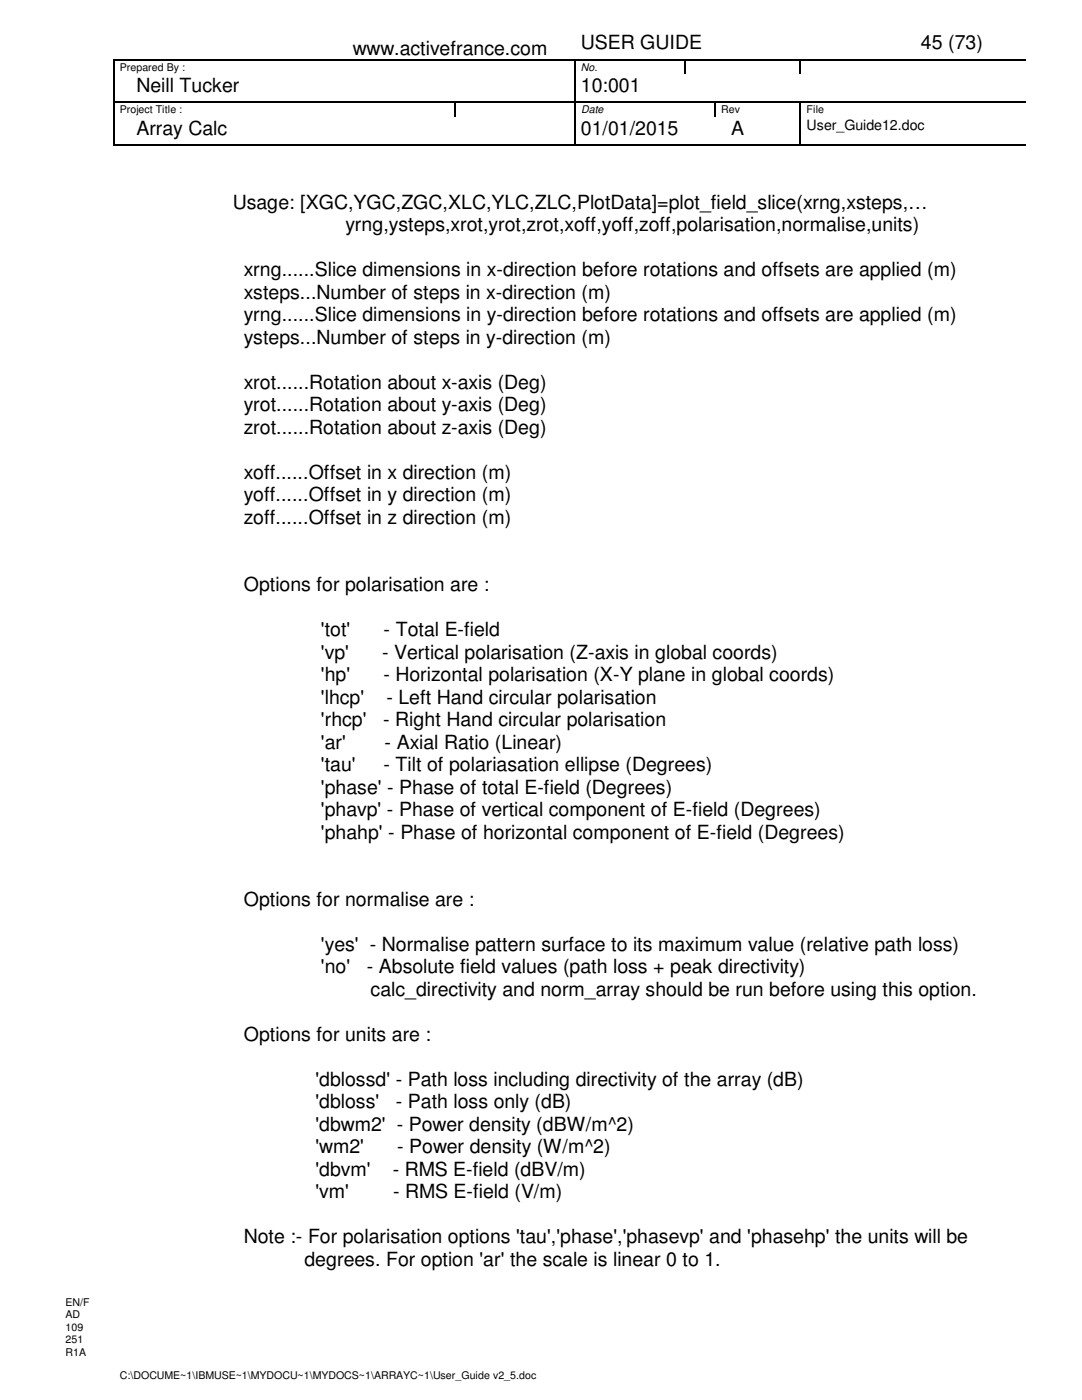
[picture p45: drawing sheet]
<svg xmlns="http://www.w3.org/2000/svg" width="216mm" height="279mm" viewBox="0 0 216 279" stroke-linecap="round" stroke-linejoin="round" font-family="sans-serif">
<defs><g id="words">
<g font-size="3.9">
<text x="70.4" y="11">www.activefrance.com</text>
<text x="115.9" y="9.8">USER GUIDE</text>
<text x="183.8" y="9.8">45 (73)</text>
<text x="27.2" y="18.5">Neill Tucker</text>
<text x="115.9" y="18.5">10:001</text>
<text x="27.2" y="27">Array Calc</text>
<text x="115.9" y="27">01/01/2015</text>
<text x="145.9" y="27">A</text>
<text x="46.4" y="41.7">Usage: [XGC,YGC,ZGC,XLC,YLC,ZLC,PlotData]=plot_field_slice(xrng,xsteps,…</text>
<text x="68.9" y="46.2">yrng,ysteps,xrot,yrot,zrot,xoff,yoff,zoff,polarisation,normalise,units)</text>
<text x="48.6" y="55.2">xrng......Slice dimensions in x-direction before rotations and offsets are applied (m)</text>
<text x="48.6" y="59.6">xsteps...Number of steps in x-direction (m)</text>
<text x="48.6" y="64.1">yrng......Slice dimensions in y-direction before rotations and offsets are applied (m)</text>
<text x="48.6" y="68.6">ysteps...Number of steps in y-direction (m)</text>
<text x="48.6" y="77.6">xrot......Rotation about x-axis (Deg)</text>
<text x="48.6" y="82.1">yrot......Rotation about y-axis (Deg)</text>
<text x="48.6" y="86.6">zrot......Rotation about z-axis (Deg)</text>
<text x="48.6" y="95.5">xoff......Offset in x direction (m)</text>
<text x="48.6" y="100">yoff......Offset in y direction (m)</text>
<text x="48.6" y="104.5">zoff......Offset in z direction (m)</text>
<text x="48.6" y="118">Options for polarisation are :</text>
<text x="64.1" y="127">'tot'</text>
<text x="64.1" y="131.4">'vp'</text>
<text x="76.2" y="131.4">- Vertical polarisation (Z-axis in global coords)</text>
<text x="76.5" y="127">- Total E-field</text>
<text x="64.1" y="135.9">'hp'</text>
<text x="76.5" y="135.9">- Horizontal polarisation (X-Y plane in global coords)</text>
<text x="64.1" y="140.4">'lhcp'</text>
<text x="77.1" y="140.4">- Left Hand circular polarisation</text>
<text x="64.1" y="144.9">'rhcp'</text>
<text x="64.1" y="149.4">'ar'</text>
<text x="76.5" y="144.9">- Right Hand circular polarisation</text>
<text x="76.8" y="149.4">- Axial Ratio (Linear)</text>
<text x="64.1" y="153.9">'tau'</text>
<text x="76.5" y="153.9">- Tilt of polariasation ellipse (Degrees)</text>
<text x="64.1" y="158.4">'phase' - Phase of total E-field (Degrees)</text>
<text x="64.1" y="162.9">'phavp' - Phase of vertical component of E-field (Degrees)</text>
<text x="64.1" y="167.3">'phahp' - Phase of horizontal component of E-field (Degrees)</text>
<text x="48.6" y="180.8">Options for normalise are :</text>
<text x="64.1" y="189.8">'yes' - Normalise pattern surface to its maximum value (relative path loss)</text>
<text x="64.1" y="194.3">'no'</text>
<text x="73.2" y="194.3">- Absolute field values (path loss + peak directivity)</text>
<text x="74" y="198.8">calc_directivity and norm_array should be run before using this option.</text>
<text x="48.6" y="207.7">Options for units are :</text>
<text x="62.9" y="216.7">'dblossd' - Path loss including directivity of the array (dB)</text>
<text x="62.9" y="221.2">'dbloss'</text>
<text x="79" y="221.2">- Path loss only (dB)</text>
<text x="62.9" y="225.7">'dbwm2' - Power density (dBW/m^2)</text>
<text x="62.9" y="230.2">'wm2'</text>
<text x="79.2" y="230.2">- Power density (W/m^2)</text>
<text x="62.9" y="234.7">'dbvm'</text>
<text x="62.9" y="239.1">'vm'</text>
<text x="78.4" y="234.7">- RMS E-field (dBV/m)</text>
<text x="78.4" y="239.1">- RMS E-field (V/m)</text>
<text x="48.6" y="248.1">Note :- For polarisation options 'tau','phase','phasevp' and 'phasehp' the units will be</text>
<text x="60.7" y="252.6">degrees. For option 'ar' the scale is linear 0 to 1.</text>
</g>
<text font-size="2.8" x="161" y="26">User_Guide12.doc</text>
<g font-size="2.1">
<text x="23.9" y="14.1">Prepared By :</text>
<text x="115.9" y="14.1">No.</text>
<text x="23.9" y="22.6">Project Title :</text>
<text x="116" y="22.6">Date</text>
<text x="143.9" y="22.6">Rev</text>
<text x="161" y="22.6">File</text>
<text x="13.1" y="260.6">EN/F</text>
<text x="13.1" y="263.1">AD</text>
<text x="13.1" y="265.6">109</text>
<text x="13.1" y="268.1">251</text>
<text x="13.1" y="270.6">R1A</text>
<text x="23.9" y="275.3">C:\DOCUME~1\IBMUSE~1\MYDOCU~1\MYDOCS~1\ARRAYC~1\User_Guide v2_5.doc</text>
</g>
</g></defs>
<g fill="#000">
<path d="M22.6 11.8h.2v.3h-.2zM114.6 11.8h.2v.3h-.2zM136.6 11.8h.2v.3h-.2zM159.6 11.8h.2v.3h-.2zM182.4 11.8h.2v.3h-.2zM202.4 11.8h.2v.3h-.2zM202.6 11.8h.3v.3h-.3zM202.9 11.8h1.7v.3h-1.7zM22.6 20.3h.2v.3h-.2zM22.6 28.8h.2v.3h-.2zM90.6 20.3h.2v.3h-.2zM114.6 20.3h.2v.3h-.2z"/>
<path d="M114.6 28.8h.2v.3h-.2zM114.8 20.3h.3v.3h-.3zM142.6 20.3h.2v.3h-.2zM159.6 20.3h.3v.3h-.3zM159.6 28.8h.3v.3h-.3z"/>
</g>
<g fill="none" stroke="#000" stroke-width=".25">
<path d="M22.7 12.1v8.2M22.8 11.9h91.8M114.7 12.1v8.2M114.8 11.9h21.8M136.7 12.1v2.7M136.8 11.9h22.8M159.7 12.1v2.7M159.8 11.9h22.6M182.6 11.9h19.8M22.7 20.6v8.2M22.8 20.4h67.8M22.8 29h91.8"/>
<path d="M90.7 20.6v2.7M90.8 20.4h23.8M114.7 23.3v5.5M114.7 20.6v2.7M114.8 29h44.8M115.1 20.4h27.5M142.7 20.6v2.7M142.8 20.4h16.8M159.7 20.6v8.2M159.9 20.4h44.7M159.9 29h44.7"/>
</g>
<g fill="#fff">
<path d="M12.6 258.5h6v2.5h-6z"/>
<path d="M12.6 261h6v2.5h-6z"/>
<path d="M12.6 263.5h6v2.5h-6z"/>
<path d="M12.6 266h6v2.5h-6z"/>
<path d="M12.6 268.5h6v10.9h-6z"/>
</g>
<use href="#words"/>
</svg>
